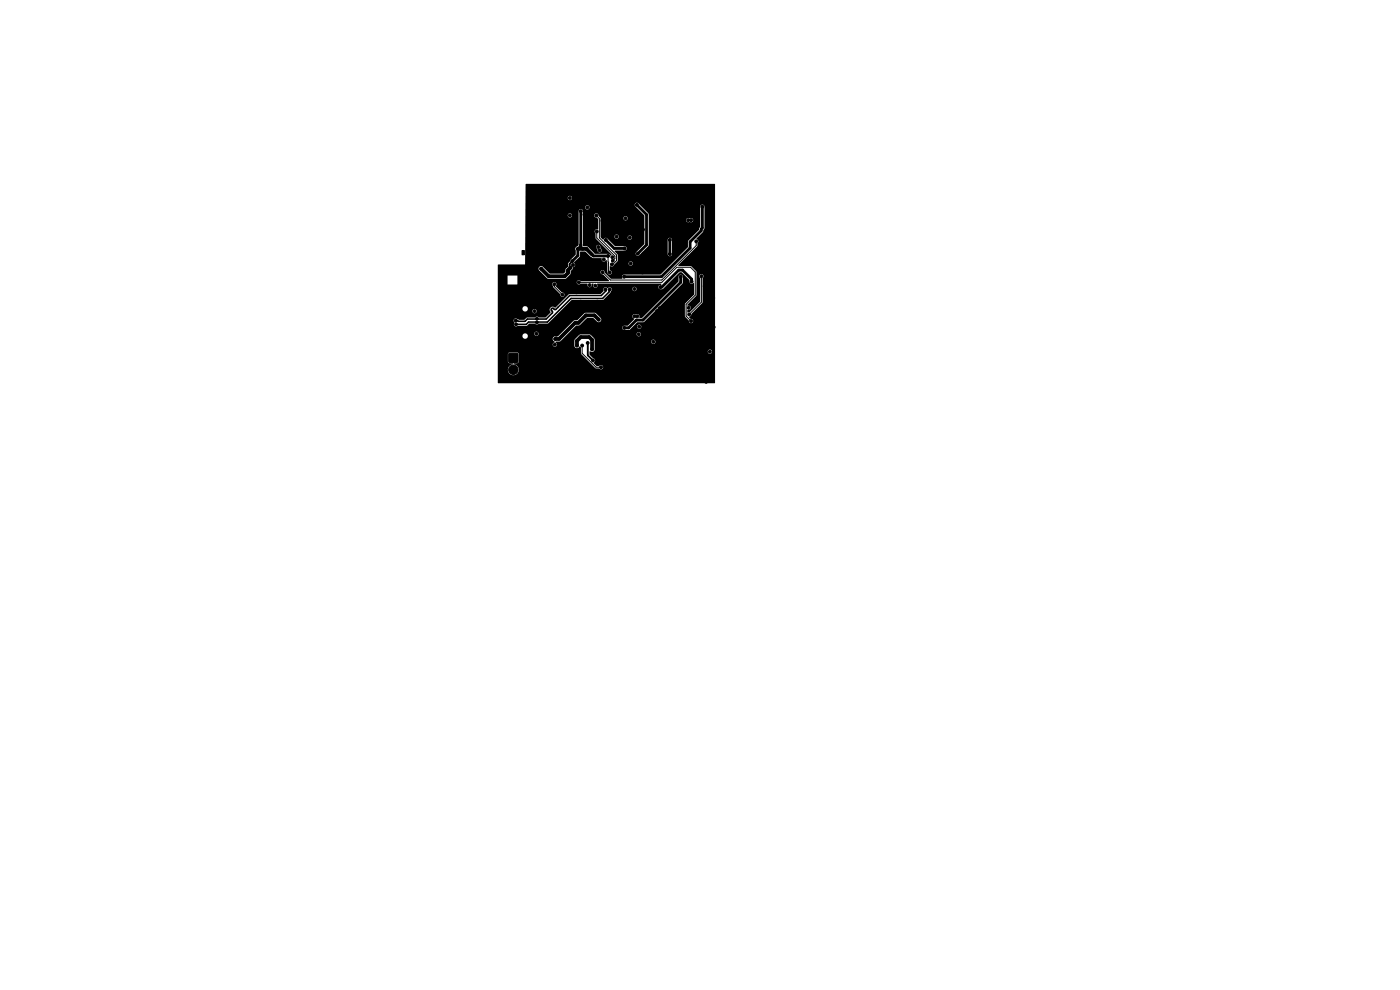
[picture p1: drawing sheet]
<svg xmlns="http://www.w3.org/2000/svg" width="297mm" height="210mm" viewBox="0 0 297 210" stroke-linecap="round" stroke-linejoin="round" font-family="sans-serif">
<g fill="#000" stroke="#000" stroke-width=".21">
<path d="M110.8 53.2h.4v.9h-.4zM123.4 55.2h2.5v2.5h-2.5zM130.4 46.3h.5v1.6h-.5zM144.3 46.7h.4v1.6h-.4zM108 75h1.8v1.8h-1.8zM132.8 67.1h.5v1.6h-.5zM144.3 65.1h.4v1.6h-.4z"/>
<circle cx="112.6" cy="39.8" r=".3"/>
<circle cx="110.7" cy="58.3" r=".3"/>
<circle cx="111.6" cy="58.1" r=".3"/>
<circle cx="111.7" cy="57.2" r=".3"/>
<circle cx="111.9" cy="56.3" r=".3"/>
<circle cx="112.1" cy="45.2" r=".3"/>
<circle cx="112.1" cy="50.8" r=".3"/>
<circle cx="112.2" cy="52.6" r=".3"/>
<circle cx="112.3" cy="55.5" r=".3"/>
<circle cx="112.5" cy="41.3" r=".3"/>
<circle cx="112.6" cy="54.7" r=".3"/>
<circle cx="112.7" cy="53.9" r=".3"/>
<circle cx="112.7" cy="53.2" r=".3"/>
<circle cx="112.8" cy="43.4" r=".3"/>
<circle cx="112.8" cy="59.3" r=".3"/>
<circle cx="113.2" cy="58.3" r=".3"/>
<circle cx="113.2" cy="51.3" r=".3"/>
<circle cx="113.3" cy="57.2" r=".3"/>
<circle cx="113.3" cy="46.4" r=".3"/>
<circle cx="113.4" cy="42.2" r=".3"/>
<circle cx="113.7" cy="56.4" r=".3"/>
<circle cx="114" cy="51.9" r=".3"/>
<circle cx="114.2" cy="55.8" r=".3"/>
<circle cx="114.4" cy="52.7" r=".3"/>
<circle cx="114.6" cy="53.5" r=".3"/>
<circle cx="114.8" cy="57" r=".3"/>
<circle cx="115" cy="55.5" r=".3"/>
<circle cx="115.4" cy="53.9" r=".3"/>
<circle cx="115.9" cy="55.5" r=".3"/>
<circle cx="116.3" cy="53.9" r=".3"/>
<circle cx="116.7" cy="55.5" r=".3"/>
<circle cx="116.8" cy="57.4" r=".3"/>
<circle cx="117.3" cy="53.7" r=".3"/>
<circle cx="117.7" cy="56.4" r=".3"/>
<circle cx="118" cy="47.5" r=".3"/>
<circle cx="118.1" cy="53.6" r=".3"/>
<circle cx="118.2" cy="48.6" r=".3"/>
<circle cx="118.6" cy="56.4" r=".3"/>
<circle cx="118.6" cy="55.5" r=".3"/>
<circle cx="118.7" cy="46.7" r=".3"/>
<circle cx="118.9" cy="53.7" r=".3"/>
<circle cx="119.3" cy="56.4" r=".3"/>
<circle cx="119.5" cy="55.5" r=".3"/>
<circle cx="119.8" cy="53.7" r=".3"/>
<circle cx="120.1" cy="56.4" r=".3"/>
<circle cx="120.6" cy="53.7" r=".3"/>
<circle cx="120.9" cy="45.7" r=".3"/>
<circle cx="120.9" cy="42" r=".3"/>
<circle cx="120.9" cy="53" r=".3"/>
<circle cx="121" cy="56.8" r=".3"/>
<circle cx="121.4" cy="55.4" r=".3"/>
<circle cx="121.5" cy="53.7" r=".3"/>
<circle cx="121.6" cy="56.2" r=".3"/>
<circle cx="122.6" cy="52.8" r=".3"/>
<circle cx="122.8" cy="59.9" r=".3"/>
<circle cx="123.2" cy="44.8" r=".3"/>
<circle cx="123.7" cy="55.4" r=".25"/>
<circle cx="123.7" cy="56.4" r=".25"/>
<circle cx="123.7" cy="57.4" r=".25"/>
<circle cx="124" cy="45.5" r=".3"/>
<circle cx="124.2" cy="49.9" r=".3"/>
<circle cx="124.4" cy="47.9" r=".3"/>
<circle cx="124.4" cy="52.8" r=".3"/>
<circle cx="124.6" cy="44" r=".3"/>
<circle cx="124.7" cy="55.4" r=".25"/>
<circle cx="124.7" cy="56.4" r=".25"/>
<circle cx="124.7" cy="57.4" r=".25"/>
<circle cx="125.7" cy="55.4" r=".25"/>
<circle cx="125.7" cy="56.4" r=".25"/>
<circle cx="125.7" cy="57.4" r=".25"/>
<circle cx="126.5" cy="45.7" r=".3"/>
<circle cx="126.6" cy="49.1" r=".3"/>
<circle cx="126.9" cy="52.4" r=".3"/>
<circle cx="127.2" cy="53.1" r=".3"/>
<circle cx="127.8" cy="46.8" r=".3"/>
<circle cx="127.8" cy="45.5" r=".3"/>
<circle cx="127.8" cy="57.7" r=".3"/>
<circle cx="128.1" cy="55" r=".3"/>
<circle cx="128.5" cy="50.9" r=".3"/>
<circle cx="129" cy="54.3" r=".3"/>
<circle cx="129.3" cy="57.8" r=".3"/>
<circle cx="129.8" cy="56.1" r=".3"/>
<circle cx="129.9" cy="54.6" r=".3"/>
<circle cx="129.9" cy="49.6" r=".3"/>
<circle cx="130" cy="55.3" r=".3"/>
<circle cx="130.6" cy="58.1" r=".3"/>
<circle cx="130.6" cy="47.6" r=".25"/>
<circle cx="130.6" cy="46.5" r=".25"/>
<circle cx="130.7" cy="45.2" r=".3"/>
<circle cx="130.7" cy="43.4" r=".3"/>
<circle cx="130.8" cy="48.9" r=".3"/>
<circle cx="130.8" cy="50.2" r=".3"/>
<circle cx="131.4" cy="56.8" r=".3"/>
<circle cx="131.6" cy="55" r=".3"/>
<circle cx="132.4" cy="58.7" r=".3"/>
<circle cx="132.4" cy="56.8" r=".3"/>
<circle cx="132.5" cy="52.7" r=".3"/>
<circle cx="132.5" cy="55" r=".3"/>
<circle cx="132.7" cy="46.3" r=".3"/>
<circle cx="132.8" cy="40.2" r=".3"/>
<circle cx="133.1" cy="48.3" r=".3"/>
<circle cx="133.4" cy="56.9" r=".3"/>
<circle cx="133.6" cy="50.4" r=".3"/>
<circle cx="133.8" cy="55.9" r=".3"/>
<circle cx="133.9" cy="40.3" r=".3"/>
<circle cx="135" cy="40.1" r=".3"/>
<circle cx="135.1" cy="43.5" r=".3"/>
<circle cx="135.3" cy="53.8" r=".3"/>
<circle cx="135.5" cy="42.1" r=".3"/>
<circle cx="135.5" cy="41.1" r=".3"/>
<circle cx="135.6" cy="49" r=".3"/>
<circle cx="135.7" cy="54.8" r=".3"/>
<circle cx="136.3" cy="57.8" r=".3"/>
<circle cx="136.4" cy="48.7" r=".3"/>
<circle cx="136.5" cy="56.4" r=".3"/>
<circle cx="136.5" cy="53.8" r=".3"/>
<circle cx="136.7" cy="54.8" r=".3"/>
<circle cx="136.9" cy="55.8" r=".3"/>
<circle cx="137" cy="57.2" r=".3"/>
<circle cx="137.4" cy="43.9" r=".3"/>
<circle cx="137.6" cy="55.2" r=".3"/>
<circle cx="137.6" cy="54.1" r=".3"/>
<circle cx="137.6" cy="56.3" r=".3"/>
<circle cx="137.8" cy="57.7" r=".3"/>
<circle cx="138.2" cy="48" r=".3"/>
<circle cx="138.4" cy="55.7" r=".3"/>
<circle cx="138.4" cy="56.7" r=".3"/>
<circle cx="138.4" cy="54.8" r=".3"/>
<circle cx="138.4" cy="50.6" r=".3"/>
<circle cx="138.8" cy="49.5" r=".3"/>
<circle cx="138.9" cy="47.2" r=".3"/>
<circle cx="138.9" cy="46.2" r=".3"/>
<circle cx="139.2" cy="55.2" r=".3"/>
<circle cx="139.2" cy="57.1" r=".3"/>
<circle cx="139.2" cy="56.1" r=".3"/>
<circle cx="139.3" cy="50.6" r=".3"/>
<circle cx="139.3" cy="54" r=".3"/>
<circle cx="139.7" cy="49.4" r=".3"/>
<circle cx="139.9" cy="50.6" r=".3"/>
<circle cx="140" cy="48.2" r=".3"/>
<circle cx="140.2" cy="57.2" r=".3"/>
<circle cx="140.2" cy="55.8" r=".3"/>
<circle cx="140.4" cy="54.3" r=".3"/>
<circle cx="140.5" cy="53.5" r=".3"/>
<circle cx="140.9" cy="56.6" r=".3"/>
<circle cx="140.9" cy="49.5" r=".3"/>
<circle cx="140.9" cy="47.8" r=".3"/>
<circle cx="140.9" cy="50.6" r=".3"/>
<circle cx="141.1" cy="55.1" r=".3"/>
<circle cx="141.2" cy="54.3" r=".3"/>
<circle cx="141.4" cy="46.6" r=".3"/>
<circle cx="141.8" cy="55.7" r=".3"/>
<circle cx="142.1" cy="50.9" r=".3"/>
<circle cx="142.1" cy="53.9" r=".3"/>
<circle cx="142.6" cy="54.9" r=".3"/>
<circle cx="144" cy="49.1" r=".3"/>
<circle cx="144.1" cy="50.2" r=".3"/>
<circle cx="144.3" cy="42.9" r=".3"/>
<circle cx="144.4" cy="58.7" r=".3"/>
<circle cx="144.5" cy="48" r=".25"/>
<circle cx="144.5" cy="46.9" r=".25"/>
<circle cx="144.7" cy="44.1" r=".3"/>
<circle cx="146" cy="46.7" r=".3"/>
<circle cx="146.6" cy="46.7" r=".3"/>
<circle cx="146.7" cy="59.7" r=".3"/>
<circle cx="147" cy="40.3" r=".3"/>
<circle cx="147.7" cy="51.2" r=".3"/>
<circle cx="148.3" cy="40.2" r=".3"/>
<circle cx="148.8" cy="58.6" r=".3"/>
<circle cx="149" cy="43.9" r=".3"/>
<circle cx="149.3" cy="42.5" r=".3"/>
<circle cx="149.5" cy="41.7" r=".3"/>
<circle cx="150.2" cy="59.1" r=".3"/>
<circle cx="150.3" cy="49.1" r=".3"/>
<circle cx="150.7" cy="44.8" r=".3"/>
<circle cx="150.8" cy="45.7" r=".3"/>
<circle cx="151.1" cy="57" r=".3"/>
<circle cx="108.9" cy="78.4" r="1"/>
<circle cx="109.4" cy="68" r=".3"/>
<circle cx="109.5" cy="68.8" r=".3"/>
<circle cx="110.2" cy="60.5" r=".3"/>
<circle cx="111.2" cy="60.4" r=".3"/>
<circle cx="112.1" cy="60.1" r=".3"/>
<circle cx="113.4" cy="66" r=".3"/>
<circle cx="113.8" cy="70.8" r=".3"/>
<circle cx="113.9" cy="67.6" r=".3"/>
<circle cx="113.9" cy="68.4" r=".3"/>
<circle cx="114.2" cy="79.3" r=".3"/>
<circle cx="115.1" cy="78.4" r=".3"/>
<circle cx="115.7" cy="77.7" r=".3"/>
<circle cx="116.7" cy="63.5" r=".3"/>
<circle cx="117.5" cy="68.2" r=".3"/>
<circle cx="117.6" cy="60.3" r=".3"/>
<circle cx="117.7" cy="73.1" r=".3"/>
<circle cx="117.8" cy="71.9" r=".3"/>
<circle cx="118" cy="76.5" r=".3"/>
<circle cx="118" cy="71" r=".3"/>
<circle cx="118.6" cy="67.8" r=".3"/>
<circle cx="119.1" cy="76.6" r=".3"/>
<circle cx="119.3" cy="62.5" r=".3"/>
<circle cx="120" cy="66.9" r=".3"/>
<circle cx="120.3" cy="76.7" r=".3"/>
<circle cx="121.2" cy="76" r=".3"/>
<circle cx="121.2" cy="75" r=".3"/>
<circle cx="121.4" cy="77.1" r=".3"/>
<circle cx="122.3" cy="77.7" r=".3"/>
<circle cx="122.3" cy="62" r=".3"/>
<circle cx="122.4" cy="73.3" r=".3"/>
<circle cx="122.5" cy="65.2" r=".3"/>
<circle cx="123.2" cy="64" r=".3"/>
<circle cx="123.3" cy="77.7" r=".3"/>
<circle cx="123.5" cy="64.8" r=".3"/>
<circle cx="123.5" cy="73.3" r=".3"/>
<circle cx="123.7" cy="78.4" r=".3"/>
<circle cx="123.9" cy="61.1" r=".3"/>
<circle cx="124.3" cy="77.7" r=".3"/>
<circle cx="124.5" cy="78.5" r=".3"/>
<circle cx="124.7" cy="72.7" r=".3"/>
<circle cx="125.1" cy="60.5" r=".3"/>
<circle cx="125.1" cy="65.4" r=".3"/>
<circle cx="125.6" cy="74.1" r=".3"/>
<circle cx="125.8" cy="76.5" r=".3"/>
<circle cx="126.3" cy="60.6" r=".3"/>
<circle cx="126.7" cy="64" r=".3"/>
<circle cx="126.9" cy="79" r=".3"/>
<circle cx="127" cy="67.8" r=".3"/>
<circle cx="127.5" cy="77.9" r=".3"/>
<circle cx="127.5" cy="64.2" r=".3"/>
<circle cx="128.5" cy="61.4" r=".3"/>
<circle cx="129.3" cy="79.6" r=".3"/>
<circle cx="129.4" cy="61.4" r=".3"/>
<circle cx="129.7" cy="63.2" r=".3"/>
<circle cx="131" cy="79.7" r=".3"/>
<circle cx="131.2" cy="76.4" r=".3"/>
<circle cx="132.1" cy="75.6" r=".3"/>
<circle cx="132.4" cy="69.6" r=".3"/>
<circle cx="133.1" cy="68.4" r=".25"/>
<circle cx="133.1" cy="67.3" r=".25"/>
<circle cx="134.2" cy="79.6" r=".3"/>
<circle cx="134.6" cy="67.1" r=".3"/>
<circle cx="134.6" cy="77.1" r=".3"/>
<circle cx="134.6" cy="61.3" r=".3"/>
<circle cx="135.2" cy="67.1" r=".3"/>
<circle cx="135.2" cy="75.8" r=".3"/>
<circle cx="135.4" cy="79.2" r=".3"/>
<circle cx="135.5" cy="70.9" r=".3"/>
<circle cx="135.6" cy="69.3" r=".3"/>
<circle cx="135.7" cy="77.2" r=".3"/>
<circle cx="137.1" cy="76.7" r=".3"/>
<circle cx="138" cy="62" r=".3"/>
<circle cx="138" cy="63" r=".3"/>
<circle cx="138.6" cy="72.5" r=".3"/>
<circle cx="138.9" cy="69.5" r=".3"/>
<circle cx="139.4" cy="66" r=".3"/>
<circle cx="140" cy="65.4" r=".3"/>
<circle cx="140.1" cy="60.9" r=".3"/>
<circle cx="140.4" cy="69.9" r=".3"/>
<circle cx="140.7" cy="69.2" r=".3"/>
<circle cx="140.7" cy="68.2" r=".3"/>
<circle cx="141.8" cy="63.9" r=".3"/>
<circle cx="142.9" cy="65.9" r=".3"/>
<circle cx="143.1" cy="67.3" r=".3"/>
<circle cx="143.8" cy="70.6" r=".3"/>
<circle cx="143.8" cy="76" r=".3"/>
<circle cx="143.8" cy="71.7" r=".3"/>
<circle cx="144.2" cy="68.8" r=".3"/>
<circle cx="144.3" cy="77" r=".3"/>
<circle cx="144.5" cy="66.5" r=".25"/>
<circle cx="144.5" cy="65.4" r=".25"/>
<circle cx="144.6" cy="71.1" r=".3"/>
<circle cx="145.1" cy="67.9" r=".3"/>
<circle cx="145.4" cy="70.6" r=".3"/>
<circle cx="145.4" cy="71.7" r=".3"/>
<circle cx="145.5" cy="76.5" r=".3"/>
<circle cx="146.1" cy="65.3" r=".3"/>
<circle cx="146.2" cy="71.1" r=".3"/>
<circle cx="146.2" cy="66.7" r=".3"/>
<circle cx="146.6" cy="68.1" r=".3"/>
<circle cx="147.5" cy="69.6" r=".3"/>
<circle cx="149.5" cy="60.7" r=".3"/>
<circle cx="149.9" cy="67.5" r=".3"/>
<circle cx="150.6" cy="62.4" r=".3"/>
<circle cx="150.6" cy="74.6" r=".3"/>
<circle cx="150.7" cy="70" r=".3"/>
<circle cx="150.8" cy="64.1" r=".3"/>
<circle cx="151.3" cy="63.2" r=".3"/>
<circle cx="151.4" cy="69.4" r=".3"/>
<circle cx="114.1" cy="80.5" r=".3"/>
<circle cx="127" cy="80.3" r=".3"/>
<circle cx="139" cy="80.4" r=".3"/>
<circle cx="142.3" cy="80.5" r=".3"/>
<circle cx="143.4" cy="80.4" r=".3"/>
<circle cx="144.4" cy="80.2" r=".3"/>
<circle cx="149.8" cy="81" r=".3"/>
<circle cx="151.1" cy="80" r=".3"/>
</g>
<path d="M107.3 64.1h.8M107.3 72.7h.8M111.4 64.1h1.1M111.4 72.7h1.1" fill="none" stroke="#000" stroke-width="1"/>
<path d="M123.2 44.8v7.6l.4 .4M123.2 52.2l-.6 .6v1.4l-1.2 1.2M125.6 54l.3 .3h3.1M128.5 50.9l1.8 1.8h2.2M135.1 43.5l2.1 2v6.4l-1.9 1.9M142.1 50.9v3M144.4 58.7v1.2l-8 8h-1.4l-1.6 1.7h-1M146.7 59.7v-.5l-1.9-1.9h-.8l-3.6 3.6h-.3M149 43.9v4.4l-.3 .3v.4l-2.3 2.3v1.3l-6.1 6.1h-7.9" fill="none" stroke="#000" stroke-width=".6"/>
<path d="M121 56.8l-.5 .5v.6l-.7 .7h-3.4l-1.6-1.6M122.6 52.8h1.8l1.2 1.2M122.4 73.3v-1l.8-.8h1.8l.6 .6v2M127 67.8l-.9-.9h-1.8l-1.6 1.6h-.7l-3.4 3.4h-.8" fill="none" stroke="#000" stroke-width=".8"/>
<path d="M121.4 55.4l-.6 .6v.5l.2 .3M121.4 55.4h.1M124.7 72.8v2.6l1.1 1.1" fill="none" stroke="#000" stroke-width=".4"/>
<path d="M122.8 59.9h17.6l3.2-3.2h2.9l1 1v4.9l-2 2v2.4l1.1 1.1M126.5 45.7l.7 .7v4.1l3.6 3.6v1.2l-.8 .8h-.2M126.6 49.1v1.4l3.8 3.8v.6l-.4 .4M129 54.3l.1 3.3 .2 .2M147.7 51.2v.9l-7.3 7.3h-10.9l-1.7-1.7M148.8 58.6v5.5l-2.6 2.6M117.6 60.3v.5l1.7 1.7M123.5 73.3v1.7l2.9 2.9h1.1" fill="none" stroke="#000" stroke-width=".21"/>
<path d="M118.3 65.2h.1M128.5 61.4l.1 .3-1 1h-6.7l-3 2.9-.2 .1-.4-.3h-.2l-.2 .3 .3 .6-1.3 1.4h-4l-.5 .5h-1.5l-.1-.2h-.4M129.3 61.4l-.1 .5-1.4 1.4h-6.7l-5 5h-4l-.5 .5h-2.1" fill="none" stroke="#000" stroke-width=".33"/>
<path d="M111.5 39.1l40.1-.1 .1 42.2-.1 .1h-45.9l-.1-6.2h2.1l.1 1.7 .2 .2 .8 .1v.2a1.17 1.17 0 0 0-1.1 1.5 1.17 1.17 0 0 0 1.9 .5 1.17 1.17 0 0 0-.3-1.9l-.3-.1v-.2l.8-.1 .2-.2 .1-1.7-.2-.3-1.8-.1-.4 .4h-2.1v-3.9h5.2v.2a.58 .58 0 0 0 .8 .4h5.6l.4 .8a.48 .48 0 0 0-.2 .8 .48 .48 0 0 0 .8-.1 .48 .48 0 0 0-.4-.7l.1-.1h.8l.4-.3h2.7v1.2a.62 .62 0 0 0 .6 .4 .62 .62 0 0 0 .6-.3l.2 .2 .1 1.4 3 3 .8 .1a.48 .48 0 0 0 .7 .1 .48 .48 0 0 0 0-.8 .48 .48 0 0 0-.7 .1h-.6l-.5-.5v-.2a.47 .47 0 0 0 .2-.5 .47 .47 0 0 0-.4-.4l-.7-.8v-.7l.4 .2 .4-.2h24.2a.45 .45 0 0 0 .6 .5 .45 .45 0 0 0 .2-.7 .45 .45 0 0 0-.7 .1l-.1 .1h-24.2l.3-.3v-1.8h11.9a.45 .45 0 0 0 .6 .5 .45 .45 0 0 0 .2-.7 .45 .45 0 0 0-.7 .1l-.1 .1h-11.9l-.2-.6-.9-.9-2.1 .1-1.2 1.2h-2.7l1.3-1.4h14.6a.45 .45 0 0 0 .6 .5 .45 .45 0 0 0 .2-.7 .45 .45 0 0 0-.7 .1l-.1 .1h-14.6l1.4-1.3h10.2l.3 .5h1.1l.9-.8h.8a.45 .45 0 0 0 .6 .5 .45 .45 0 0 0 .2-.7 .45 .45 0 0 0-.7 .1l-.1 .1h-.8l.9-.8 1.5-.1 8.1-8.1v-1.7a.45 .45 0 0 0-.5-.3 .45 .45 0 0 0-.4 .4v1.1l-7.7 7.7h-.5a.62 .62 0 0 0-.2-.7 .62 .62 0 0 0-.7 0 .49 .49 0 0 0-.7 .3 .49 .49 0 0 0 .5 .6l-1.4 1.5h-.9l-.3 .4h-10.2l.5-.4 .7-.2 1.6-1.4h1.3l.9 .8a.56 .56 0 0 0 .6-.2 .56 .56 0 0 0 0-.6l-1.1-1.1h-2.2l-1.6 1.5-.8 .2-3.3 3.2-.8 .1-.4 .4h-5.6a.58 .58 0 0 0 .4-.5 .58 .58 0 0 0-.4-.6h1.7v.2a.45 .45 0 0 0 .7 .3 .45 .45 0 0 0 0-.8 .45 .45 0 0 0-.7 .3h-2l-.4 .2-.1 .3h-5.2v-3.3h3.3l.2 .5a.53 .53 0 0 0 0 .7 .53 .53 0 0 0 .7 0h1.9l.6-.5 1.2 .1a.54 .54 0 0 0 .9-.1h1.9l5-5h6.6l1.6-1.5 .3-.9h4.3v.2a.45 .45 0 0 0 .7 .3 .45 .45 0 0 0 0-.8 .45 .45 0 0 0-.7 .3h-4.3a.56 .56 0 0 0-.9 0 .51 .51 0 0 0-.7-.1 .51 .51 0 0 0-.2 .7l-.6 .6h-6.7l-3 2.9a.66 .66 0 0 0-.9 0 .66 .66 0 0 0 0 1l-1.1 1.1-1.4-.1a.53 .53 0 0 0-.9 .1h-1.6l-.6 .4h-1.1l-.4-.2a.45 .45 0 0 0-.8 .3h-3.3v-2.5h5.2l.1 .3a.58 .58 0 0 0 .9 .2h1.1v.2a.45 .45 0 0 0 .7 .3 .45 .45 0 0 0 0-.8 .45 .45 0 0 0-.7 .3h-1.1h.1a.58 .58 0 0 0-.3-.9 .58 .58 0 0 0-.8 .4h-5.2v-5l11.5-.2 .3 .7 1.4 1.5a.47 .47 0 0 0 .5 .5 .47 .47 0 0 0 .5-.5 .47 .47 0 0 0-.6-.4l-1.3-1.3a.48 .48 0 0 0 0-.8 .48 .48 0 0 0-.8 .3h-7.3v-.4h12.5v.2a.49 .49 0 0 0 .4 .3 .49 .49 0 0 0 .5-.1h1.4a.52 .52 0 0 0 .5 .7 .52 .52 0 0 0 .4-.7h.4a.5 .5 0 0 0 .1 .7 .5 .5 0 0 0 .7 0 .5 .5 0 0 0 0-.7h13.5l.1 .2a.52 .52 0 0 0-.6 .3 .52 .52 0 0 0 .3 .7l.7-.1 3.5-3.5h.4l1.6 1.6 .1 .4a.63 .63 0 0 0 .9 .3v2.4l-1.9 2v2.6l.8 .9a.47 .47 0 0 0 .5 .5 .47 .47 0 0 0 .5-.5 .47 .47 0 0 0-.6-.4l-.3-.4 .4-.2 .1-.4 2.4-2.5v-5.1a.48 .48 0 0 0 .1-.7 .48 .48 0 0 0-.8 0 .48 .48 0 0 0 .1 .7v5l-2.2 2.2-.4 .1-.1-.5a.52 .52 0 0 0 .7-.5 .52 .52 0 0 0-.7-.5v-.2l2-2v-4.9l-1.3-1.3h-2.5l-.1-.1 4-4.1 .1-.6a.52 .52 0 0 0-.3-.9l1.4-1.5 .4-.8-.1-4.7a.45 .45 0 0 0-.5-.3 .45 .45 0 0 0-.4 .4v4.3l-.2 .7-2.3 2.2-.1 1.5-5.7 5.7-8 .1a.62 .62 0 0 0-.2 .8h-2.4l-1.3-1.2a.48 .48 0 0 0-.4-.6 .48 .48 0 0 0-.5 .5 .48 .48 0 0 0 .6 .4l1.2 1.2v.2h-6a.46 .46 0 0 0-.5-.1 .46 .46 0 0 0-.4 .3h-12.5v-1.3h-2.1v1.9h-2.1v-3.5h8.6l.2 .4 1.9 1.9h3.6l1.1-1.2a.91 .91 0 0 1 .5-1v-.2a.59 .59 0 0 0 .5-.5 .59 .59 0 0 0-.2-.6l1.2-1.2 .2-1.1h1l1.5 1.3 1.9 .1a.55 .55 0 0 0 .3 .7 .55 .55 0 0 0 .7-.3l.2 .6v1.8a.5 .5 0 0 0 .4 .6 .5 .5 0 0 0 .6-.4 .5 .5 0 0 0-.4-.6v-.6l.1-.1a.48 .48 0 0 0 .8-.3l.3-.4h2.7a.45 .45 0 0 0 .6 .5 .45 .45 0 0 0 .2-.7 .45 .45 0 0 0-.7 .1l-.1 .1h-2.7l.4-.5v-1.3l-.6-.6v-.2l2.3-.1a.45 .45 0 0 0 .3-.5 .45 .45 0 0 0-.4-.4h-2.1l-1.7-1.7h-.5l-.4 .3-.5-.5v-.2h2.9a.45 .45 0 0 0 .4 .5 .45 .45 0 0 0 .5-.3h1.9v.2a.45 .45 0 0 0 .7 .3 .45 .45 0 0 0 0-.8 .45 .45 0 0 0-.7 .3h-1.8a.45 .45 0 0 0-.4-.6 .45 .45 0 0 0-.6 .4h-2.9v-3.9h4.9a.45 .45 0 0 0 .5 .5 .45 .45 0 0 0 .2-.7 .45 .45 0 0 0-.7 .1v.1h-4.9l-.4-.4a.47 .47 0 0 0-.5-.5 .47 .47 0 0 0-.5 .5 .47 .47 0 0 0 .6 .4l.3 .3-.1 2.2a.5 .5 0 0 0-.6 .2 .5 .5 0 0 0 .1 .6l.1 1.1 3.3 3.5-.2 .1-.4-.4h-2.9l-1.5-1.5h1.8l.3 .6a.49 .49 0 0 0 .2 .6 .49 .49 0 0 0 .7-.3 .49 .49 0 0 0-.4-.6 .46 .46 0 0 0-.3-.6 .46 .46 0 0 0-.5 .3l-2.8-.1v-7.5a.45 .45 0 0 0-.5-.4 .45 .45 0 0 0-.4 .4v7.3l-.3 .2a.59 .59 0 0 0-.4 1v.8l-1.5 1.8-.1 .8-.5 .5-.1 .6-.4 .3h-2.9l-1.5-1.4a.56 .56 0 0 0-.9 .3h-8.6v-.7l.1-.1h5.7l.1-10.5h8.9v.2a.45 .45 0 0 0 .7 .3 .45 .45 0 0 0 0-.8 .45 .45 0 0 0-.7 .3h-8.9v-1.7h12.6a.45 .45 0 0 0 .6 .5 .45 .45 0 0 0 .2-.7 .45 .45 0 0 0-.7 .1l-.1 .1h-12.6v-.5h23.1l.1 .3 2 2v6l-1.8 1.8v.6l.3 .2 .4-.1 1.9-2 .1-1.4h4v3.2a.45 .45 0 0 0 .5 .4 .45 .45 0 0 0 .5-.4l-.1-3.3a.45 .45 0 0 0-.5-.3 .45 .45 0 0 0-.4 .4h-4v-4.2h7.9v.2a.63 .63 0 0 0 .9 .3 .48 .48 0 0 0 .6-.5 .48 .48 0 0 0-.8-.3 .45 .45 0 0 0-.7 .3h-7.9l-.1-1.4-2.3-2.2-.4 .1-.2 .3h-23.1v-1.5h8.9a.45 .45 0 0 0 .6 .5 .45 .45 0 0 0 .2-.7 .45 .45 0 0 0-.7 .1l-.1 .1h-8.9z" fill="#000"/>
</svg>
